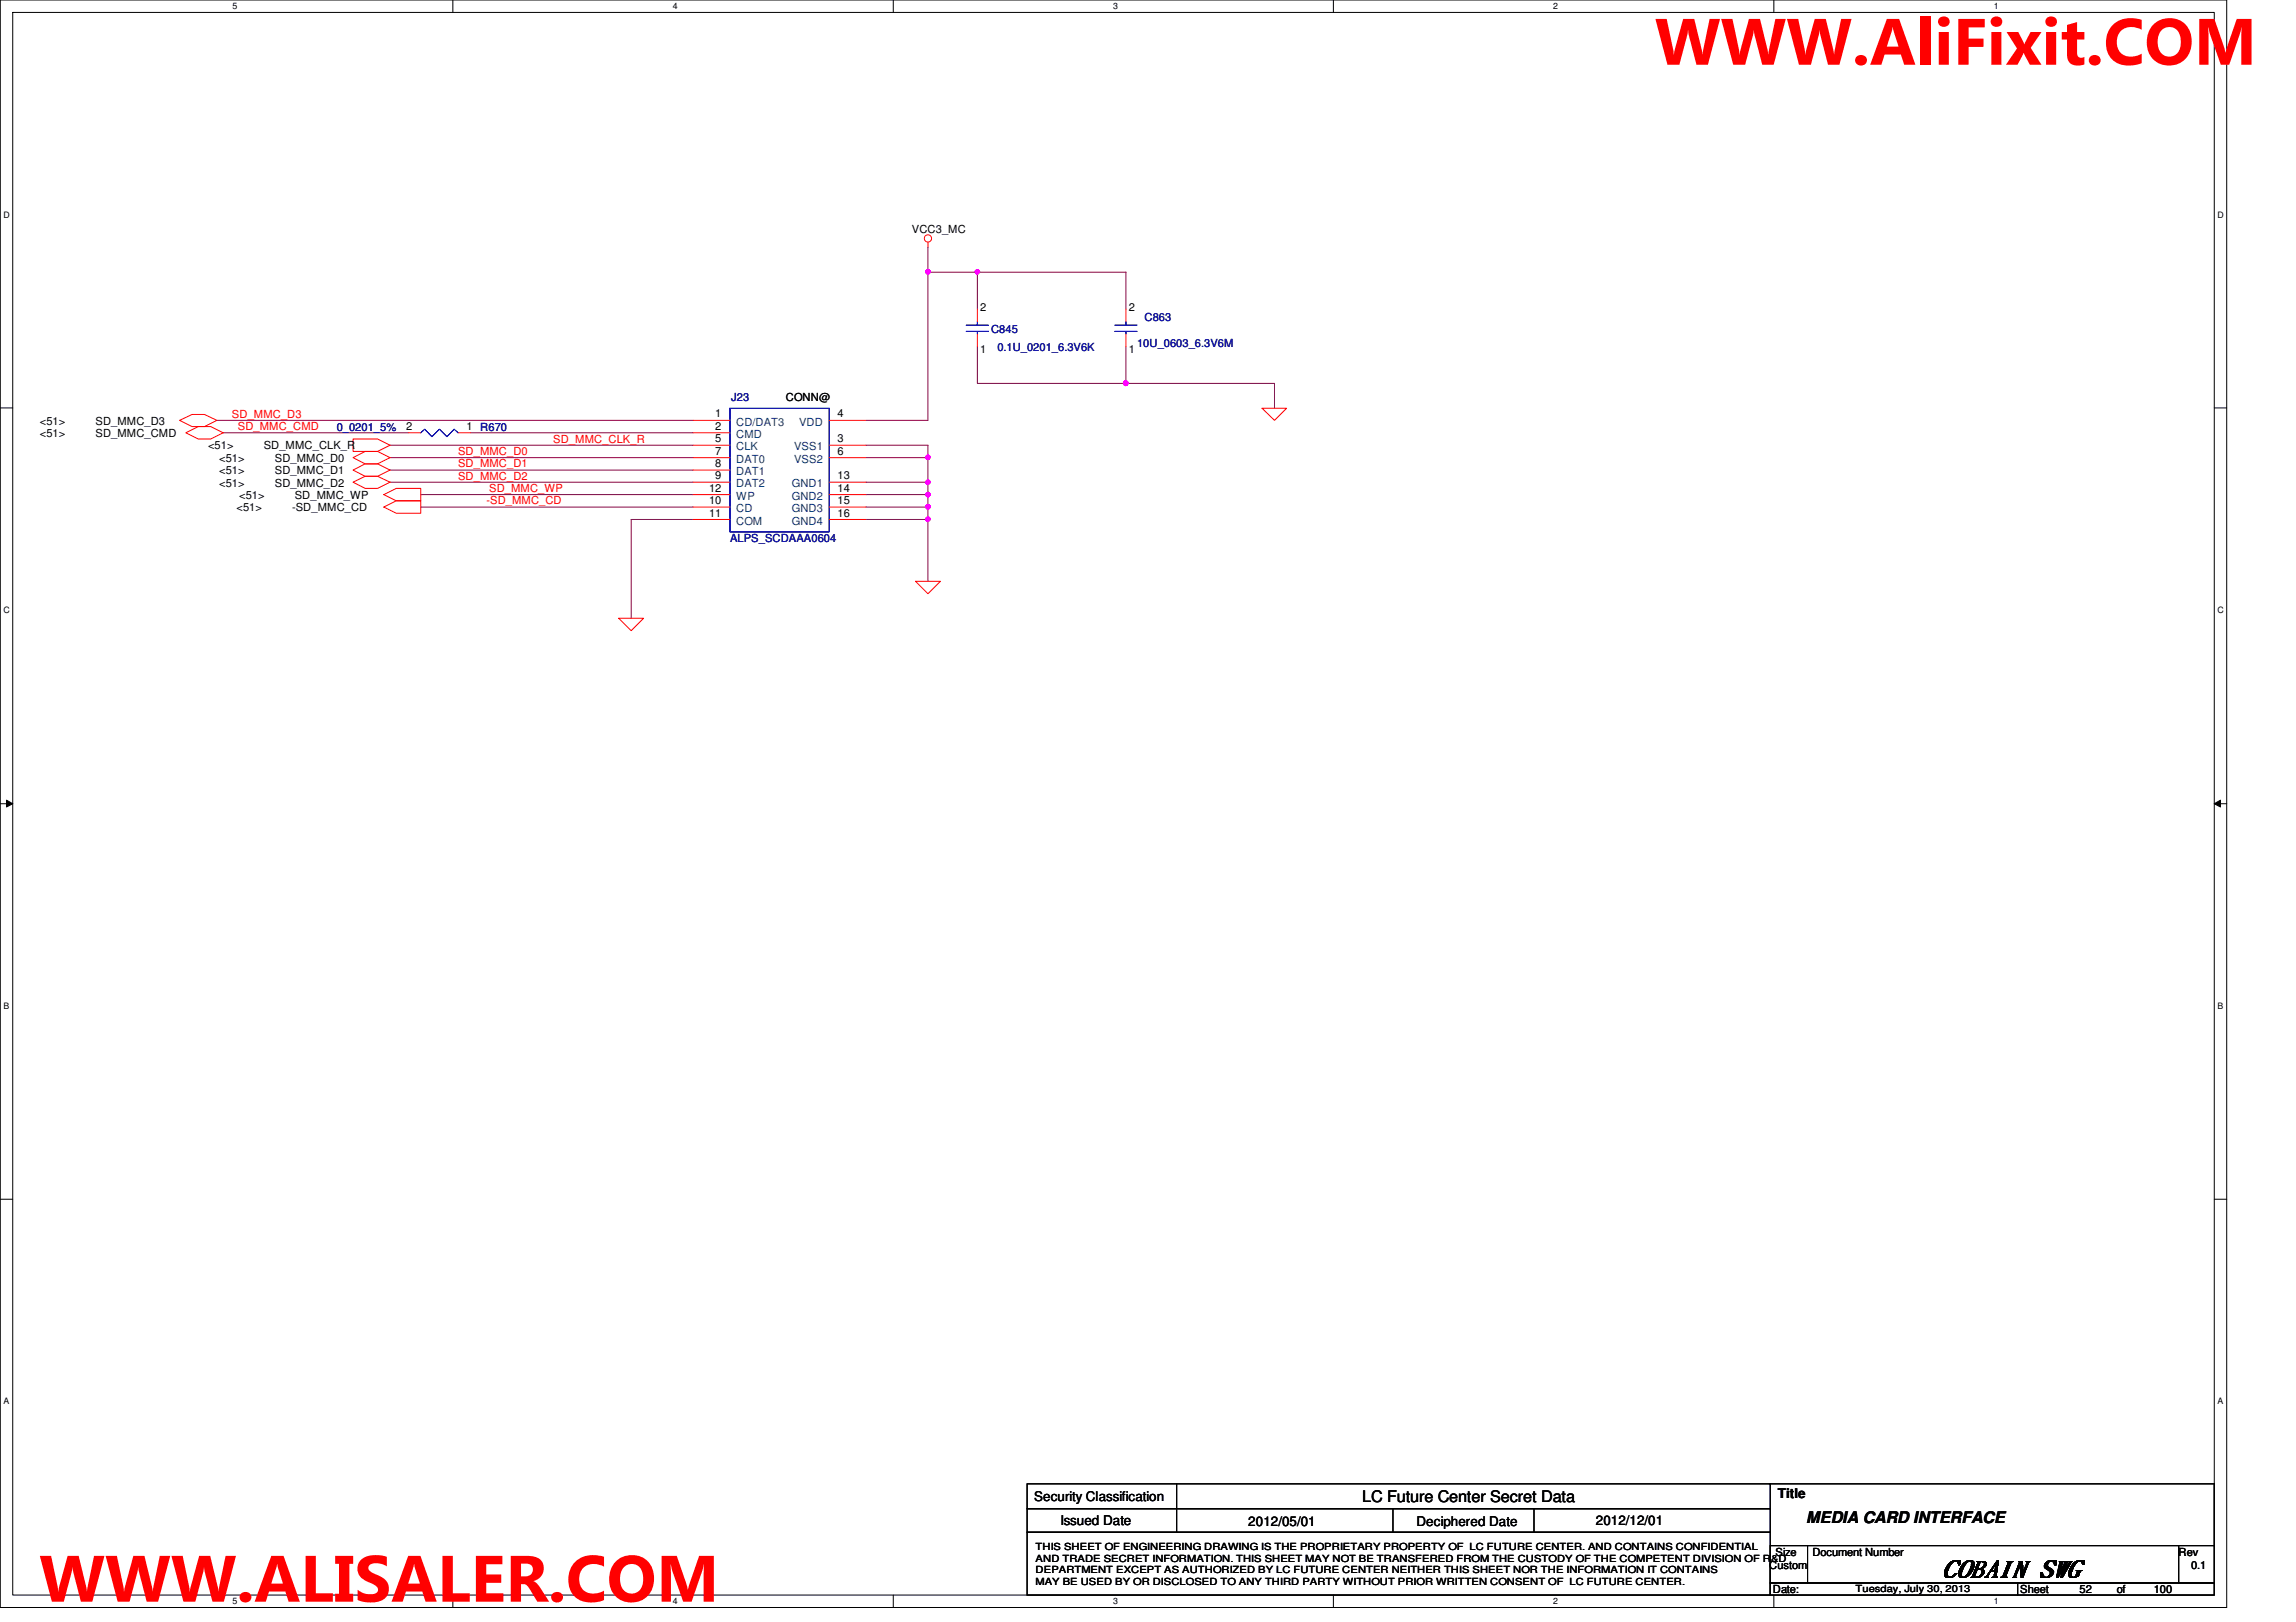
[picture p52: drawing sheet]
<svg xmlns="http://www.w3.org/2000/svg" width="297mm" height="210mm" viewBox="0 0 297 210" stroke-linecap="round" stroke-linejoin="round" font-family="sans-serif">
<defs><g id="words">
<g font-size="8.5" fill="#f00">
<text x="214.1" y="8.4">WWW.AliFixit.COM</text>
<text x="5.1" y="207.3">WWW.ALISALER.COM</text>
</g>
<text font-size="3" x="251.4" y="204">COBAIN SWG</text>
<g font-size="2.1">
<text x="176.2" y="194.4">LC Future Center Secret Data</text>
<text x="233.7" y="197.1">MEDIA CARD INTERFACE</text>
</g>
<g font-size="1.7">
<text x="133.8" y="194.3">Security Classification</text>
<text x="137.2" y="197.3">Issued Date</text>
<text x="161.5" y="197.5">2012/05/01</text>
<text x="183.3" y="197.5">Deciphered Date</text>
<text x="206.5" y="197.3">2012/12/01</text>
<text x="230" y="193.8">Title</text>
</g>
<g font-size="1.4">
<text x="118" y="30.2">VCC3_MC</text>
<text x="126.8" y="40.2">2</text>
<text x="146" y="40.2">2</text>
<text x="126.8" y="45.7">1</text>
<text x="146" y="45.7">1</text>
<text x="101.7" y="51.9">CONN@</text>
<text x="5.2" y="56.6">&lt;51&gt;</text>
<text x="5.2" y="55">&lt;51&gt;</text>
<text x="12.4" y="56.6">SD_MMC_CMD</text>
<text x="12.4" y="55">SD_MMC_D3</text>
<text x="26.9" y="58.2">&lt;51&gt;</text>
<text x="28.4" y="59.8">&lt;51&gt;</text>
<text x="34.1" y="58.2">SD_MMC_CLK_R</text>
<text x="35.6" y="59.8">SD_MMC_D0</text>
<text x="52.5" y="55.6">2</text>
<text x="60.4" y="55.6">1 R670</text>
<text x="92.5" y="58.8">7</text>
<text x="92.5" y="54">1</text>
<text x="92.5" y="55.6">2</text>
<text x="92.5" y="57.2">5</text>
<text x="108.4" y="58.8">6</text>
<text x="108.4" y="57.2">3</text>
<text x="108.4" y="54">4</text>
<text x="28.4" y="61.4">&lt;51&gt;</text>
<text x="28.4" y="63">&lt;51&gt;</text>
<text x="30.9" y="64.6">&lt;51&gt;</text>
<text x="35.6" y="61.4">SD_MMC_D1</text>
<text x="35.6" y="63">SD_MMC_D2</text>
<text x="38.1" y="64.6">SD_MMC_WP</text>
<text x="91.7" y="65.2">10</text>
<text x="91.7" y="63.6">12</text>
<text x="92.5" y="60.5">8</text>
<text x="92.5" y="62">9</text>
<text x="108.4" y="62">13</text>
<text x="108.4" y="63.6">14</text>
<text x="108.4" y="65.2">15</text>
<text x="30.6" y="66.2">&lt;51&gt;</text>
<text x="37.8" y="66.2">-SD_MMC_CD</text>
<text x="91.7" y="66.8">11</text>
<text x="108.4" y="66.8">16</text>
<text x="228.9" y="203">Custom</text>
<text x="229.7" y="201.4">Size</text>
<text x="234.5" y="201.4">Document Number</text>
<text x="281.9" y="201.4">Rev</text>
<text x="283.5" y="203">0.1</text>
<text x="229.4" y="206.2">Date:</text>
<text x="261.4" y="206.2">Sheet</text>
<text x="269" y="206.2">52</text>
<text x="273.9" y="206.2">of</text>
<text x="278.6" y="206.2">100</text>
</g>
<g font-size="1.4" fill="#000080">
<text x="148.1" y="41.5">C863</text>
<text x="128.2" y="43.1">C845</text>
<text x="129" y="45.4">0.1U_0201_6.3V6K</text>
<text x="147.1" y="44.9">10U_0603_6.3V6M</text>
<text x="94.6" y="51.9">J23</text>
<text x="43.6" y="55.8">0_0201_5%</text>
<text x="94.4" y="70.2">ALPS_SCDAAA0604</text>
</g>
<g font-size="1.4" fill="#f00">
<text x="30" y="54.1">SD_MMC_D3</text>
<text x="30.8" y="55.7">SD_MMC_CMD</text>
<text x="59.3" y="58.9">SD_MMC_D0</text>
<text x="71.6" y="57.3">SD_MMC_CLK_R</text>
<text x="59.3" y="60.5">SD_MMC_D1</text>
<text x="59.3" y="62.1">SD_MMC_D2</text>
<text x="62.9" y="65.3">-SD_MMC_CD</text>
<text x="63.3" y="63.7">SD_MMC_WP</text>
</g>
<g font-size="1.4" fill="#004080">
<text x="95.2" y="59.9">DAT0</text>
<text x="95.2" y="55.1">CD/DAT3</text>
<text x="95.2" y="56.7">CMD</text>
<text x="95.2" y="58.3">CLK</text>
<text x="102.7" y="59.9">VSS2</text>
<text x="102.7" y="58.3">VSS1</text>
<text x="103.4" y="55.1">VDD</text>
<text x="95.2" y="61.5">DAT1</text>
<text x="95.2" y="63.1">DAT2</text>
<text x="95.2" y="64.7">WP</text>
<text x="102.4" y="63.1">GND1</text>
<text x="102.4" y="64.7">GND2</text>
<text x="95.2" y="66.3">CD</text>
<text x="95.2" y="67.9">COM</text>
<text x="102.4" y="66.3">GND3</text>
<text x="102.4" y="67.9">GND4</text>
</g>
<g font-size="1.3">
<text x="134" y="200.6">THIS SHEET OF ENGINEERING DRAWING IS THE PROPRIETARY PROPERTY OF LC FUTURE CENTER. AND CONTAINS CONFIDENTIAL</text>
<text x="134" y="202.1">AND TRADE SECRET INFORMATION. THIS SHEET MAY NOT BE TRANSFERED FROM THE CUSTODY OF THE COMPETENT DIVISION OF R&amp;D</text>
<text x="134" y="203.6">DEPARTMENT EXCEPT AS AUTHORIZED BY LC FUTURE CENTER NEITHER THIS SHEET NOR THE INFORMATION IT CONTAINS</text>
<text x="134" y="205.1">MAY BE USED BY OR DISCLOSED TO ANY THIRD PARTY WITHOUT PRIOR WRITTEN CONSENT OF LC FUTURE CENTER.</text>
<text x="240.1" y="206">Tuesday, July 30, 2013</text>
</g>
<g font-size="1.1">
<text x="30.1" y="1.1">5</text>
<text x="87" y="1.1">4</text>
<text x="144" y="1.1">3</text>
<text x="201" y="1.1">2</text>
<text x="257.9" y="1.1">1</text>
<text x=".5" y="28.2">D</text>
<text x="286.9" y="28.2">D</text>
<text x=".5" y="79.3">C</text>
<text x="286.9" y="79.3">C</text>
<text x=".5" y="130.6">B</text>
<text x="286.9" y="130.6">B</text>
<text x=".5" y="181.7">A</text>
<text x="286.9" y="181.7">A</text>
<text x="30.1" y="207.6">5</text>
<text x="87" y="207.6">4</text>
<text x="144" y="207.6">3</text>
<text x="201" y="207.6">2</text>
<text x="257.9" y="207.6">1</text>
</g>
</g></defs>
<path d="M0 0h288.1v208h-288.1zM1.6 1.6h284.9v204.8h-284.9z" fill="none" stroke="#000" stroke-width=".13"/>
<g fill="#fff">
<path d="M30.1 .2h.6v1.2h-.6z"/>
<path d="M30.1 206.6h.6v1.2h-.6z"/>
</g>
<path d="M58.6 0v1.6M58.6 206.4v1.6" fill="none" stroke="#000" stroke-width=".13"/>
<g fill="#fff">
<path d="M87 .2h.6v1.2h-.6z"/>
<path d="M87 206.6h.6v1.2h-.6z"/>
</g>
<path d="M115.6 0v1.6M115.6 206.4v1.6" fill="none" stroke="#000" stroke-width=".13"/>
<g fill="#fff">
<path d="M144 .2h.6v1.2h-.6z"/>
<path d="M144 206.6h.6v1.2h-.6z"/>
</g>
<path d="M172.5 0v1.6M172.5 206.4v1.6" fill="none" stroke="#000" stroke-width=".13"/>
<g fill="#fff">
<path d="M201 .2h.5v1.2h-.5z"/>
<path d="M201 206.6h.5v1.2h-.5z"/>
</g>
<path d="M229.5 0v1.6M229.5 206.4v1.6" fill="none" stroke="#000" stroke-width=".13"/>
<g fill="#fff">
<path d="M257.9 .2h.6v1.2h-.6z"/>
<path d="M257.9 206.6h.6v1.2h-.6z"/>
<path d="M.5 27.2h.7v1.2h-.7z"/>
<path d="M286.9 27.2h.8v1.2h-.8z"/>
<path d="M.5 78.4h.7v1.1h-.7z"/>
<path d="M286.9 78.4h.8v1.1h-.8z"/>
</g>
<path d="M0 52.8h1.6M286.5 52.8h1.6" fill="none" stroke="#000" stroke-width=".13"/>
<g fill="#fff">
<path d="M.5 129.6h.7v1.2h-.7z"/>
<path d="M286.9 129.6h.7v1.2h-.7z"/>
</g>
<path d="M0 104h1.6M.8 103.5l.8 .5-.8 .4zM286.5 104h1.6M286.5 104l.8-.5v.9z" fill="none" stroke="#000" stroke-width=".13"/>
<path d="M.8 103.5l.8 .5-.8 .4zM286.5 104l.8-.5v.9z" fill="#000"/>
<g fill="#fff">
<path d="M.5 180.8h.7v1.1h-.7z"/>
<path d="M286.9 180.8h.7v1.1h-.7z"/>
</g>
<path d="M0 155.2h1.6M286.5 155.2h1.6" fill="none" stroke="#000" stroke-width=".13"/>
<path d="M120.1 35.2v19.2" fill="none" stroke="#800040" stroke-width=".13"/>
<circle cx="120.1" cy="35.2" r=".3" fill="#f0f"/>
<circle cx="120.1" cy="35.2" r=".3" fill="none" stroke="#f0f" stroke-width=".13"/>
<path d="M126.4 35.2h19.3M112.1 54.4h8" fill="none" stroke="#800040" stroke-width=".13"/>
<circle cx="126.4" cy="35.2" r=".3" fill="#f0f"/>
<circle cx="126.4" cy="35.2" r=".3" fill="none" stroke="#f0f" stroke-width=".13"/>
<path d="M120.1 32v3.2M126.4 35.2v4.8M145.7 35.2v4.8M126.4 44.8v4.8M145.7 44.8v4.8h19.2" fill="none" stroke="#800040" stroke-width=".13"/>
<circle cx="145.6" cy="49.6" r=".32" fill="#f0f"/>
<circle cx="145.6" cy="49.6" r=".32" fill="none" stroke="#f0f" stroke-width=".13"/>
<path d="M120.1 35.2h6.3" fill="none" stroke="#800040" stroke-width=".13"/>
<circle cx="120.1" cy="35.2" r=".3" fill="#f0f"/>
<circle cx="120.1" cy="35.2" r=".3" fill="none" stroke="#f0f" stroke-width=".13"/>
<path d="M28.9 56h24M54.4 64h35.3M54.4 65.6h35.3M112.1 64h8v1.6h-8" fill="none" stroke="#800040" stroke-width=".13"/>
<circle cx="120.1" cy="64" r=".3" fill="#f0f"/>
<circle cx="120.1" cy="64" r=".3" fill="none" stroke="#f0f" stroke-width=".13"/>
<path d="M89.7 67.2h-8v12.8M112.1 67.2h8v8" fill="none" stroke="#800040" stroke-width=".13"/>
<circle cx="120.1" cy="67.2" r=".3" fill="#f0f"/>
<circle cx="120.1" cy="67.2" r=".3" fill="none" stroke="#f0f" stroke-width=".13"/>
<path d="M120.1 65.6v1.6" fill="none" stroke="#800040" stroke-width=".13"/>
<circle cx="120" cy="65.6" r=".31" fill="#f0f"/>
<circle cx="120" cy="65.6" r=".31" fill="none" stroke="#f0f" stroke-width=".13"/>
<path d="M50.5 57.6h39.2M126.4 49.6h19.3M164.9 49.6v3.2M112.1 62.4h8" fill="none" stroke="#800040" stroke-width=".13"/>
<circle cx="120.1" cy="62.4" r=".3" fill="#f0f"/>
<circle cx="120.1" cy="62.4" r=".3" fill="none" stroke="#f0f" stroke-width=".13"/>
<path d="M28.1 54.4h61.6M50.5 59.2h39.2M112.1 59.2h8M112.1 57.6h8v1.6M120.1 59.2v4.8M50.5 60.8h39.2M50.5 62.4h39.2" fill="none" stroke="#800040" stroke-width=".13"/>
<circle cx="120.1" cy="59.2" r=".3" fill="#f0f"/>
<circle cx="120.1" cy="59.2" r=".3" fill="none" stroke="#f0f" stroke-width=".13"/>
<path d="M60.9 56h28.8" fill="none" stroke="#800040" stroke-width=".13"/>
<g fill="none" stroke="#f00" stroke-width=".13">
<path d="M120.1 31.4v.6M23.2 54.4l1.6-.8h1.7l1.6 .8-1.6 .8h-1.7zM24 56l1.7-.8h1.6l1.6 .8-1.6 .8h-1.6zM45.7 56.8h3.1l1.7 .8-1.7 .8h-3.1zM45.7 59.2l1.5-.8h1.6l1.7 .8-1.7 .8h-1.6zM52.9 56h1.5M59.3 56h1.6M89.7 59.2h4.7M89.7 54.4h4.7M89.7 56h4.7M89.7 57.6h4.7M107.3 54.4h4.8"/>
<path d="M107.3 59.2h4.8M107.3 57.6h4.8M126.4 43.2v1.6M126.4 40v1.6M145.7 43.2v1.6M145.7 40v1.6M163.3 52.8h3.2l-1.6 1.6zM45.7 60.8l1.5-.8h1.6l1.7 .8-1.7 .8h-1.6zM45.7 62.4l1.5-.8h1.6l1.7 .8-1.7 .8h-1.6zM49.7 64l1.6-.8h3.1v1.6h-3.1zM49.7 65.6l1.6-.8h3.1v1.6h-3.1zM89.7 60.8h4.7"/>
<path d="M89.7 62.4h4.7M89.7 65.6h4.7M89.7 67.2h4.7M89.7 64h4.7M107.3 62.4h4.8M107.3 64h4.8M107.3 65.6h4.8M107.3 67.2h4.8M118.4 75.2h3.3l-1.6 1.6zM80 80h3.3l-1.6 1.6z"/>
<circle cx="120" cy="30.9" r=".47"/>
</g>
<path d="M132.9 192h96.1v3.2h-96.1zM132.9 195.2h96.1v3.1h-96.1zM132.9 198.3h96.1v8.1h-96.1zM152.2 192v6.3M180.2 195.2v3.1M198.5 195.2v3.1M228.9 192h57.6v8M229 200h4.8v4.9h-4.8zM229 204.9h32v1.5h-32zM233.8 200h48.1v4.9h-48.1zM261 204.9h25.5v1.5h-25.5zM281.9 200h4.6v4.9h-4.6z" fill="none" stroke="#000" stroke-width=".13"/>
<path d="M54.4 56l.5-.5 1 1 .9-1 1 1 1-1 .5 .5M94.4 52.8h12.9v16h-12.9zM125 42.1h2.9M125 42.9h2.9M126.4 42.9v.3M126.4 41.6v.5M144.2 42.1h2.9M144.2 42.9h2.9M145.7 42.9v.3M145.7 41.6v.5" fill="none" stroke="#00f" stroke-width=".13"/>
<circle cx="120.1" cy="35.2" r=".3" fill="#f0f"/>
<circle cx="120.1" cy="35.2" r=".3" fill="none" stroke="#f0f" stroke-width=".13"/>
<circle cx="126.4" cy="35.2" r=".3" fill="#f0f"/>
<circle cx="126.4" cy="35.2" r=".3" fill="none" stroke="#f0f" stroke-width=".13"/>
<circle cx="145.6" cy="49.6" r=".32" fill="#f0f"/>
<circle cx="145.6" cy="49.6" r=".32" fill="none" stroke="#f0f" stroke-width=".13"/>
<circle cx="120.1" cy="35.2" r=".3" fill="#f0f"/>
<circle cx="120.1" cy="35.2" r=".3" fill="none" stroke="#f0f" stroke-width=".13"/>
<circle cx="120.1" cy="64" r=".3" fill="#f0f"/>
<circle cx="120.1" cy="64" r=".3" fill="none" stroke="#f0f" stroke-width=".13"/>
<circle cx="120.1" cy="67.2" r=".3" fill="#f0f"/>
<circle cx="120.1" cy="67.2" r=".3" fill="none" stroke="#f0f" stroke-width=".13"/>
<circle cx="120" cy="65.6" r=".31" fill="#f0f"/>
<circle cx="120" cy="65.6" r=".31" fill="none" stroke="#f0f" stroke-width=".13"/>
<circle cx="120.1" cy="62.4" r=".3" fill="#f0f"/>
<circle cx="120.1" cy="62.4" r=".3" fill="none" stroke="#f0f" stroke-width=".13"/>
<circle cx="120.1" cy="59.2" r=".3" fill="#f0f"/>
<circle cx="120.1" cy="59.2" r=".3" fill="none" stroke="#f0f" stroke-width=".13"/>
<use href="#words"/>
</svg>
